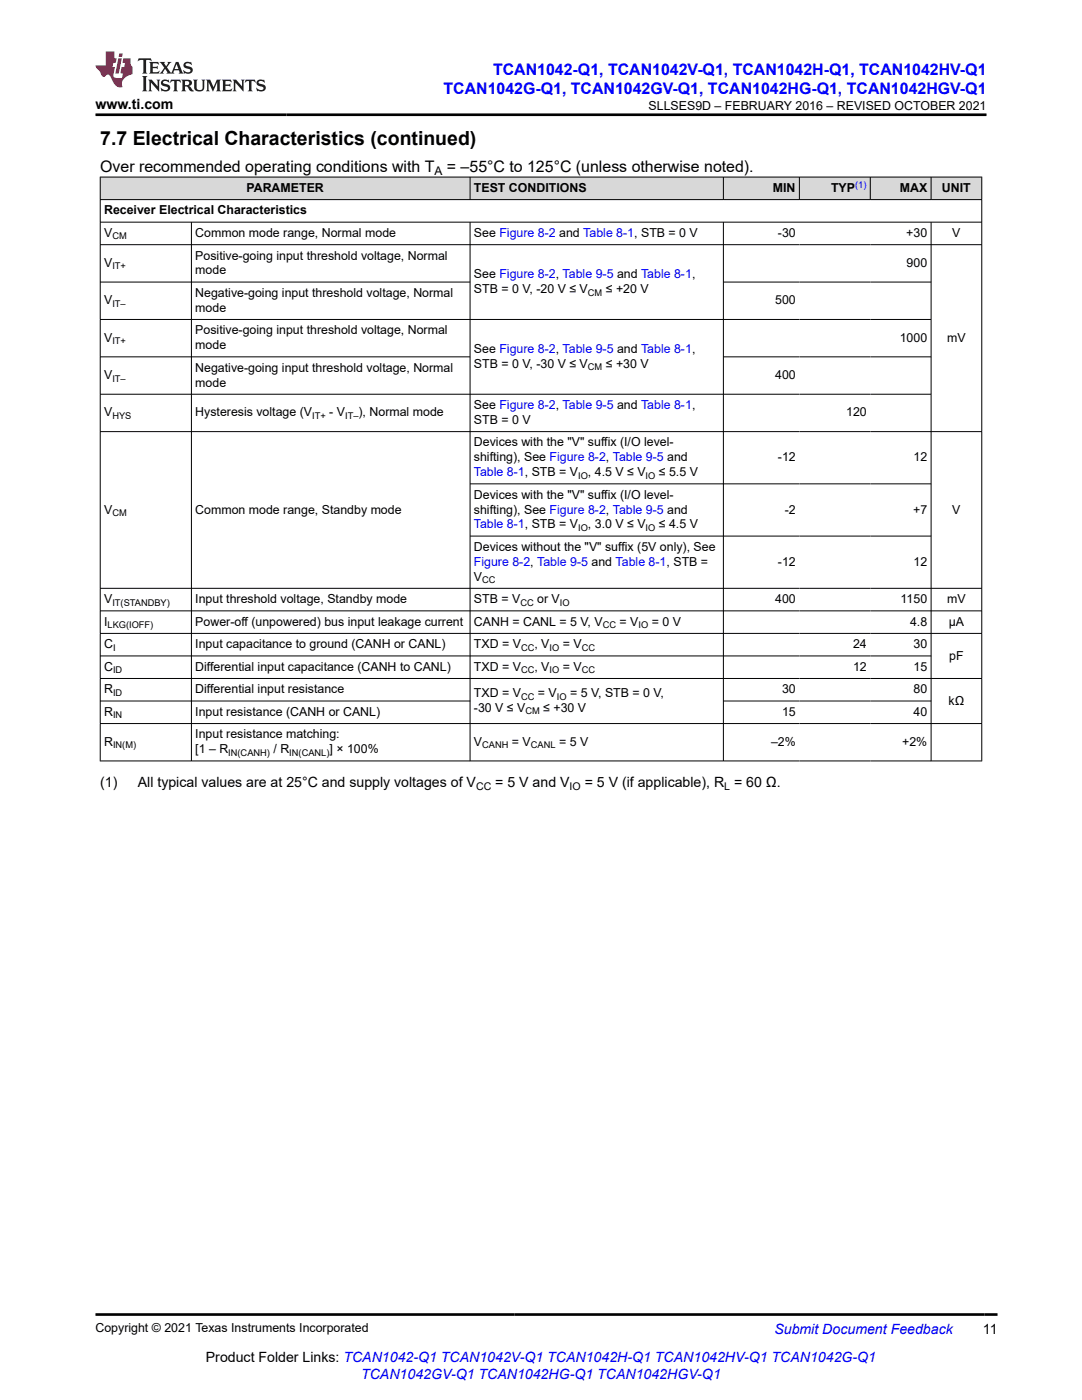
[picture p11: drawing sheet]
<svg xmlns="http://www.w3.org/2000/svg" width="216mm" height="279mm" viewBox="0 0 216 279" stroke-linecap="round" stroke-linejoin="round" font-family="sans-serif">
<defs><g id="words">
<text font-size="3.9" x="20" y="28.8">7.7 Electrical Characteristics (continued)</text>
<g font-size="3.2" fill="#00f">
<text x="98.4" y="14.9">TCAN1042-Q1, TCAN1042V-Q1, TCAN1042H-Q1, TCAN1042HV-Q1</text>
<text x="88.5" y="18.7">TCAN1042G-Q1, TCAN1042GV-Q1, TCAN1042HG-Q1, TCAN1042HGV-Q1</text>
</g>
<g font-size="3.2">
<text x="20" y="34.3">Over recommended operating conditions with T</text>
<text x="89.2" y="34.3">= –55°C to 125°C (unless otherwise noted).</text>
</g>
<g font-size="2.8">
<text x="19.1" y="21.8">www.ti.com</text>
<text x="20" y="157">(1)</text>
<text x="27.5" y="157">All typical values are at 25°C and supply voltages of V</text>
<text x="98.8" y="157">= 5 V and V</text>
<text x="116.7" y="157">= 5 V (if applicable), R = 60 Ω.</text>
<text x="196.1" y="266.1">11</text>
<text x="41.1" y="271.7">Product Folder Links: TCAN1042-Q1 TCAN1042V-Q1 TCAN1042H-Q1 TCAN1042HV-Q1 TCAN1042G-Q1</text>
</g>
<g font-size="2.8" fill="#00f">
<text x="154.5" y="266.2">Submit Document Feedback</text>
<text x="72.1" y="275.1">TCAN1042GV-Q1 TCAN1042HG-Q1 TCAN1042HGV-Q1</text>
</g>
<g font-size="2.5">
<text x="129.4" y="21.9">SLLSES9D – FEBRUARY 2016 – REVISED OCTOBER 2021</text>
<text x="49.2" y="38.3">PARAMETER</text>
<text x="94.6" y="38.3">TEST CONDITIONS</text>
<text x="154.2" y="38.3">MIN</text>
<text x="165.8" y="38.3">TYP</text>
<text x="179.5" y="38.3">MAX</text>
<text x="188" y="38.3">UNIT</text>
<text x="20.8" y="42.8">Receiver Electrical Characteristics</text>
<text x="20.8" y="47.3">V</text>
<text x="39" y="47.3">Common mode range, Normal mode</text>
<text x="94.6" y="47.3">See Figure 8-2 and Table 8-1, STB = 0 V</text>
<text x="155.2" y="47.3">-30</text>
<text x="180.8" y="47.3">+30</text>
<text x="190" y="47.3">V</text>
<text x="20.8" y="53.3">V</text>
<text x="39" y="51.8">Positive-going input threshold voltage, Normal</text>
<text x="180.9" y="53.3">900</text>
<text x="39" y="54.8">mode</text>
<text x="39" y="59.3">Negative-going input threshold voltage, Normal</text>
<text x="94.6" y="55.5">See Figure 8-2, Table 9-5 and Table 8-1,</text>
<text x="94.6" y="58.5">STB = 0 V, -20 V ≤ V</text>
<text x="120.9" y="58.5">≤ +20 V</text>
<text x="20.8" y="60.7">V</text>
<text x="39" y="62.2">mode</text>
<text x="154.7" y="60.7">500</text>
<text x="20.8" y="68.2">V</text>
<text x="39" y="66.7">Positive-going input threshold voltage, Normal</text>
<text x="39" y="69.7">mode</text>
<text x="94.6" y="70.4">See Figure 8-2, Table 9-5 and Table 8-1,</text>
<text x="179.5" y="68.2">1000</text>
<text x="189" y="68.2">mV</text>
<text x="20.8" y="75.7">V</text>
<text x="39" y="74.2">Negative-going input threshold voltage, Normal</text>
<text x="39" y="77.1">mode</text>
<text x="94.6" y="73.4">STB = 0 V, -30 V ≤ V</text>
<text x="120.9" y="73.4">≤ +30 V</text>
<text x="154.7" y="75.7">400</text>
<text x="20.8" y="83.1">V</text>
<text x="39" y="83.1">Hysteresis voltage (V</text>
<text x="65.7" y="83.1">- V</text>
<text x="71.5" y="83.1">), Normal mode</text>
<text x="94.6" y="81.6">See Figure 8-2, Table 9-5 and Table 8-1,</text>
<text x="168.8" y="83.1">120</text>
<text x="94.6" y="84.6">STB = 0 V</text>
<text x="94.6" y="89.1">Devices with the &quot;V&quot; suffix (I/O level-</text>
<text x="94.6" y="92.1">shifting), See Figure 8-2, Table 9-5 and</text>
<text x="117.3" y="95">, 4.5 V ≤ V</text>
<text x="131.5" y="95">≤ 5.5 V</text>
<text x="155.2" y="92.1">-12</text>
<text x="182.3" y="92.1">12</text>
<text x="94.6" y="99.5">Devices with the &quot;V&quot; suffix (I/O level-</text>
<text x="20.8" y="102.5">V</text>
<text x="39" y="102.5">Common mode range, Standby mode</text>
<text x="94.6" y="102.5">shifting), See Figure 8-2, Table 9-5 and</text>
<text x="117.3" y="105.5">, 3.0 V ≤ V</text>
<text x="131.5" y="105.5">≤ 4.5 V</text>
<text x="156.6" y="102.5">-2</text>
<text x="182.2" y="102.5">+7</text>
<text x="190" y="102.5">V</text>
<text x="94.6" y="109.9">Devices without the &quot;V&quot; suffix (5V only), See</text>
<text x="155.2" y="112.9">-12</text>
<text x="182.3" y="112.9">12</text>
<text x="94.6" y="115.9">V</text>
<text x="20.8" y="124.9">I</text>
<text x="20.8" y="120.4">V</text>
<text x="39" y="124.9">Power-off (unpowered) bus input leakage current</text>
<text x="39" y="120.4">Input threshold voltage, Standby mode</text>
<text x="94.6" y="124.9">CANH = CANL = 5 V, V</text>
<text x="94.6" y="120.4">STB = V</text>
<text x="107.2" y="120.4">or V</text>
<text x="123.6" y="124.9">= V</text>
<text x="130.1" y="124.9">= 0 V</text>
<text x="154.7" y="120.4">400</text>
<text x="179.7" y="120.4">1150</text>
<text x="181.6" y="124.9">4.8</text>
<text x="189" y="120.4">mV</text>
<text x="189.3" y="124.9">µA</text>
<text x="20.8" y="129.4">C</text>
<text x="39" y="129.4">Input capacitance to ground (CANH or CANL)</text>
<text x="94.6" y="129.4">TXD = V</text>
<text x="106.6" y="129.4">, V</text>
<text x="112.3" y="129.4">= V</text>
<text x="170.2" y="129.4">24</text>
<text x="182.3" y="129.4">30</text>
<text x="189.4" y="131.6">pF</text>
<text x="20.8" y="133.9">C</text>
<text x="39" y="133.9">Differential input capacitance (CANH to CANL)</text>
<text x="94.6" y="133.9">TXD = V</text>
<text x="106.6" y="133.9">, V</text>
<text x="112.3" y="133.9">= V</text>
<text x="170.2" y="133.9">12</text>
<text x="182.3" y="133.9">15</text>
<text x="20.8" y="138.4">R</text>
<text x="20.8" y="142.9">R</text>
<text x="39" y="138.4">Differential input resistance</text>
<text x="39" y="142.9">Input resistance (CANH or CANL)</text>
<text x="94.6" y="142.1">-30 V ≤ V</text>
<text x="94.6" y="139.1">TXD = V</text>
<text x="107.3" y="139.1">= V</text>
<text x="108.4" y="142.1">≤ +30 V</text>
<text x="113.7" y="139.1">= 5 V, STB = 0 V,</text>
<text x="156.1" y="138.4">30</text>
<text x="156.1" y="142.9">15</text>
<text x="182.3" y="138.4">80</text>
<text x="182.3" y="142.9">40</text>
<text x="189.3" y="140.6">kΩ</text>
<text x="20.8" y="148.8">R</text>
<text x="39" y="147.4">Input resistance matching:</text>
<text x="94.6" y="148.8">V</text>
<text x="102.1" y="148.8">= V</text>
<text x="111.5" y="148.8">= 5 V</text>
<text x="153.9" y="148.8">–2%</text>
<text x="180" y="148.8">+2%</text>
<text x="39" y="150.3">[1 – R</text>
<text x="54.6" y="150.3">/ R</text>
<text x="65.8" y="150.3">] × 100%</text>
<text x="19.1" y="265.9">Copyright © 2021 Texas Instruments Incorporated</text>
</g>
<g font-size="2.5" fill="#00f">
<text x="94.6" y="95">Table 8-1, STB = V</text>
<text x="94.6" y="105.5">Table 8-1, STB = V</text>
<text x="94.6" y="112.9">Figure 8-2, Table 9-5 and Table 8-1, STB =</text>
</g>
<text font-size="2.4" x="86.7" y="34.9">A</text>
<g font-size="2.1">
<text x="95" y="157.6">CC</text>
<text x="113.7" y="157.6">IO</text>
<text x="144.5" y="157.6">L</text>
</g>
<text font-size="1.9" fill="#00f" x="170.6" y="37.5">(1)</text>
<g font-size="1.9">
<text x="22.4" y="47.8">CM</text>
<text x="22.4" y="53.8">IT+</text>
<text x="117.3" y="59">CM</text>
<text x="22.4" y="61.2">IT–</text>
<text x="22.4" y="68.7">IT+</text>
<text x="22.4" y="76.2">IT–</text>
<text x="117.3" y="73.9">CM</text>
<text x="22.4" y="83.6">HYS</text>
<text x="62.3" y="83.6">IT+</text>
<text x="68.9" y="83.6">IT–</text>
<text x="115.4" y="95.5">IO</text>
<text x="128.8" y="95.5">IO</text>
<text x="22.4" y="103">CM</text>
<text x="115.4" y="105.9">IO</text>
<text x="128.8" y="105.9">IO</text>
<text x="96.2" y="116.4">CC</text>
<text x="21.5" y="125.4">LKG(IOFF)</text>
<text x="22.4" y="120.9">IT(STANDBY)</text>
<text x="103.8" y="120.9">CC</text>
<text x="111.7" y="120.9">IO</text>
<text x="120.3" y="125.4">CC</text>
<text x="127.4" y="125.4">IO</text>
<text x="22.6" y="129.9">I</text>
<text x="104" y="129.9">CC</text>
<text x="109.7" y="129.9">IO</text>
<text x="116.1" y="129.9">CC</text>
<text x="22.6" y="134.4">ID</text>
<text x="104" y="134.4">CC</text>
<text x="109.7" y="134.4">IO</text>
<text x="116.1" y="134.4">CC</text>
<text x="22.6" y="138.9">ID</text>
<text x="22.6" y="143.4">IN</text>
<text x="104" y="139.6">CC</text>
<text x="104.8" y="142.6">CM</text>
<text x="111.1" y="139.6">IO</text>
<text x="22.6" y="149.3">IN(M)</text>
<text x="96.2" y="149.3">CANH</text>
<text x="105.9" y="149.3">CANL</text>
<text x="45.6" y="150.8">IN(CANH)</text>
<text x="57.7" y="150.8">IN(CANL)</text>
</g>
</g></defs>
<g fill="#d8d8d8">
<path d="M20 35.3h175.9v4.5h-175.9z" fill-rule="evenodd"/>
<path d="M20.1 35.4h73.6v4.4h-73.6z" fill-rule="evenodd"/>
<path d="M93.9 35.4h50.4v4.4h-50.4z" fill-rule="evenodd"/>
<path d="M144.4 35.4h15v4.4h-15z" fill-rule="evenodd"/>
<path d="M159.6 35.4h14v4.4h-14z" fill-rule="evenodd"/>
<path d="M173.7 35.4h12v4.4h-12z" fill-rule="evenodd"/>
<path d="M185.9 35.4h9.9v4.4h-9.9z" fill-rule="evenodd"/>
</g>
<g fill="none" stroke="#000" stroke-width=".2">
<path d="M19.9 35.3h176.1M19.9 39.8h176.1M20 35.3v116.6M93.8 35.3v4.6M144.3 35.3v4.6M159.5 35.3v4.6M173.7 35.3v4.6M185.8 35.3v4.6M195.9 35.3v116.6M19.9 44.3h176.1M19.9 48.8h176.1M19.9 56.3h74"/>
<path d="M38.2 44.3v107.6M93.8 44.3v107.6M144.3 44.3v107.6M144.3 56.3h41.6M185.8 44.3v107.6M19.9 63.8h166M19.9 71.2h74M19.9 78.7h166M144.3 71.2h41.6M93.8 96.6h92.1M196 86.1h-176.1M19.9 117.4h176.1"/>
<path d="M93.8 107h92.1M19.9 121.9h176.1M19.9 126.4h176.1M19.9 130.9h166M19.9 135.4h176.1M19.9 139.9h74M144.3 139.9h41.6M19.9 144.4h176.1M19.9 151.9h176.1"/>
</g>
<path d="M27.7 11.6l-.2 .6 .5-.2h.6v.1v2.2l-.2 .4h1l-.2-.4v-2.2v-.1h.5l.5 .2-.1-.6zM29.8 12.4l.2 .3v1.6l-.2 .4h1.9l.1-.6a1.08 1.08 0 0 1-1.3 .2v-.7h.6l.4 .2v-.7l-.4 .2h-.6v-.5l.2-.2a1 1 0 0 1 1 .3l-.1-.5zM31.8 12.4l1 1.1-1 1.2h.9l-.2-.2 .4-.8 .5 .8-.2 .2h1.6l-.2-.2 .1-.5h1l.1 .5-.1 .2h.9l-.2-.4-.8-1.9h-.5l-1 2.1-.8-1.1 .9-1h-.8l.2 .2-.5 .6-.3-.6 .1-.2zM35.2 12.8l.4 1h-.8zM36.8 12.5a.65 .65 0 0 0-.2 .7 .65 .65 0 0 0 .6 .5l.7 .1 .1 .3a.79 .79 0 0 1-.7 .4 .79 .79 0 0 1-.7-.5l.1 .7 .2-.1a.93 .93 0 0 0 1.1 0 .93 .93 0 0 0 .4-.9 1.46 1.46 0 0 0-1.2-.6l-.1-.3a1.09 1.09 0 0 1 1.2 .2l-.2-.6-.1 .1-.6-.2zM28.4 15.2l.2 .4v2.2l-.2 .4h1l-.2-.4v-2.2l.2-.4zM29.6 15.9l.2 .4v1.5l-.2 .4h.8l-.3-.4v-1.3l1.7 1.8v-2l.2-.4h-.8l.2 .2 .1 1.1-1.2-1.3zM32.3 16a.65 .65 0 0 0-.2 .8 .65 .65 0 0 0 .7 .4l.6 .2 .1 .2a.79 .79 0 0 1-.7 .4 .79 .79 0 0 1-.7-.5l.1 .7 .2-.1a.93 .93 0 0 0 1.1 .1 .93 .93 0 0 0 .4-1 1.46 1.46 0 0 0-1.2-.5l-.1-.4a1.09 1.09 0 0 1 1.2 .2l-.2-.6-.1 .1-.6-.1zM34.1 15.9l-.1 .6a.63 .63 0 0 1 .7-.3l.1 1.6-.3 .4h1l-.2-.4v-1.6a.66 .66 0 0 1 .8 .3l-.1-.6zM36.2 15.9l.2 .4v1.5l-.2 .4h.9l-.2-.2v-.7h.5l.1 .2a.79 .79 0 0 0 1.2 .6l-1-.9a.61 .61 0 0 0 .6-.6 .61 .61 0 0 0-.5-.7zM36.9 16.2h.2a.47 .47 0 0 1 .5 .1 .47 .47 0 0 1 .1 .5l-.2 .1-.6 .1zM38.5 15.9l.2 .2a2.27 2.27 0 0 0 .4 2 1.04 1.04 0 0 0 1.7-.7v-1.3l.2-.2h-.8l.2 .4v1.1a.6 .6 0 0 1-.6 .6 .6 .6 0 0 1-.6-.6v-1.1l.3-.4zM41.1 15.9l.2 .4v1.5l-.2 .4h.7l-.2-.4v-1.4l.9 1.9 .8-1.9v1.4l-.2 .4h1l-.3-.4v-1.5l.3-.4h-.8l-.7 1.5-.7-1.5zM44.3 15.9l.2 .4v1.5l-.2 .4h1.9l.1-.6a1.09 1.09 0 0 1-1.3 .2v-.7h.6l.4 .2v-.6l-.4 .2h-.6v-.6l.2-.1a1.01 1.01 0 0 1 1 .3l-.1-.6zM46.4 15.9l.3 .4v1.5l-.3 .4h.8l-.2-.4v-1.3l1.6 1.8v-2l.2-.4h-.7l.2 .2v1.1l-1.2-1.3zM49 15.9l-.1 .6a.63 .63 0 0 1 .8-.3v1.6l-.3 .4h1l-.2-.4v-1.6a.66 .66 0 0 1 .8 .3l-.1-.6zM51.4 16a.65 .65 0 0 0-.2 .8 .65 .65 0 0 0 .6 .4l.6 .2 .2 .2a.79 .79 0 0 1-.8 .4 .79 .79 0 0 1-.6-.5l.1 .7 .2-.1a.93 .93 0 0 0 1 .1 .93 .93 0 0 0 .5-1 1.46 1.46 0 0 0-1.3-.5l-.1-.4a1.09 1.09 0 0 1 1.3 .2l-.2-.6-.2 .1-.5-.1z" fill="#231f20"/>
<path d="M21.1 10.3v2.7h-2.1l.1 .4 .9 1a.95 .95 0 0 0 .9 .9 .59 .59 0 0 1 .6-.4 .59 .59 0 0 1 .5 .3l.4 .8a1.59 1.59 0 0 0 2.1 1.4 1.61 1.61 0 0 1 1-2.3l1-.3-.1-1.5a1.59 1.59 0 0 1-.4-1.7h-1.4l-.2 .9h.5l-.1 .9h-.5l-.2 .9v.3l.4 .1-.2 .9h-.6a.73 .73 0 0 1-1.1-.7l.3-1.5h-.5l.2-.9h.5l.2-.9h-.5v-1.3zM23.6 11.6l-.6 3.1h.7l.6-3.1zM23.8 10.7l-.1 .6h.7l.1-.6z" fill="#ed1c24"/>
<path d="M19.1 22.9h177.8M19.1 262.3h179.9" fill="none" stroke="#000" stroke-width=".53"/>
<use href="#words"/>
</svg>
